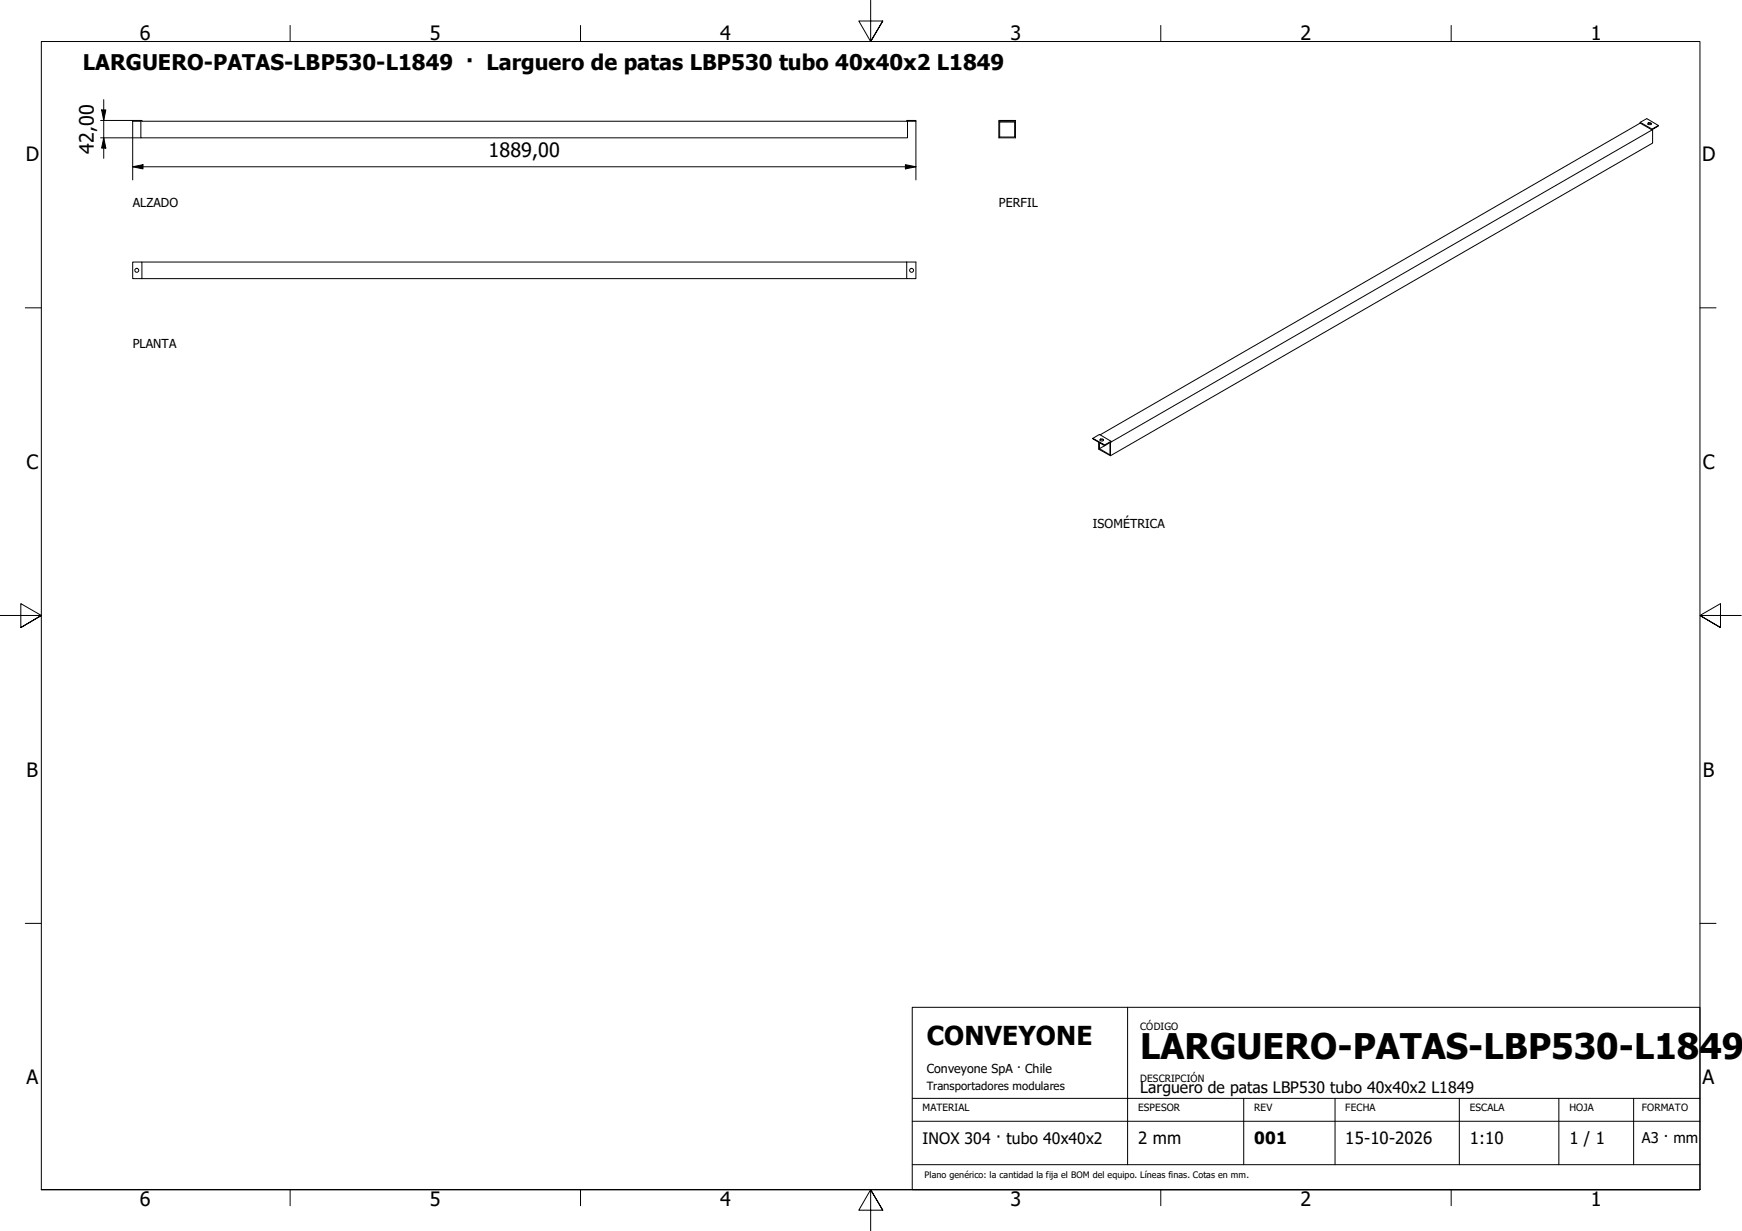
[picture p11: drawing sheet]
<svg xmlns="http://www.w3.org/2000/svg" width="420mm" height="297mm" viewBox="0 0 420 297" stroke-linecap="round" stroke-linejoin="round" font-family="sans-serif">
<defs><g id="words">
<text font-size="8.5" x="275" y="255.6">LARGUERO-PATAS-LBP530-L1849</text>
<text font-size="6.3" x="223.5" y="252.2">CONVEYONE</text>
<text font-size="5.2" x="20" y="17">LARGUERO-PATAS-LBP530-L1849 · Larguero de patas LBP530 tubo 40x40x2 L1849</text>
<g font-size="4.8">
<text x="33.7" y="9.6">6</text>
<text x="103.7" y="9.6">5</text>
<text x="173.7" y="9.6">4</text>
<text x="243.7" y="9.6">3</text>
<text x="313.7" y="9.6">2</text>
<text x="383.7" y="9.6">1</text>
<text x="6.2" y="38.9">D</text>
<text x="22.6" y="37.1" transform="rotate(-90 22.6 37.1)">42,00</text>
<text x="117.9" y="37.8">1889,00</text>
<text x="410.5" y="38.9">D</text>
<text x="6.4" y="113.1">C</text>
<text x="410.7" y="113.1">C</text>
<text x="6.4" y="187.4">B</text>
<text x="410.7" y="187.4">B</text>
<text x="6.4" y="261.7">A</text>
<text x="410.7" y="261.7">A</text>
<text x="33.7" y="290.9">6</text>
<text x="103.7" y="290.9">5</text>
<text x="173.7" y="290.9">4</text>
<text x="243.7" y="290.9">3</text>
<text x="313.7" y="290.9">2</text>
<text x="383.7" y="290.9">1</text>
</g>
<g font-size="4.1">
<text x="274.5" y="276.1">2 mm</text>
<text x="302.5" y="276.1">001</text>
<text x="324.5" y="276.1">15-10-2026</text>
<text x="354.5" y="276.1">1:10</text>
<text x="378.5" y="276.1">1 / 1</text>
</g>
<g font-size="3.8">
<text x="275" y="263.8">Larguero de patas LBP530 tubo 40x40x2 L1849</text>
<text x="222.5" y="276">INOX 304 · tubo 40x40x2</text>
</g>
<text font-size="3.6" x="396" y="275.7">A3 · mm</text>
<g font-size="3">
<text x="32" y="50">ALZADO</text>
<text x="240.9" y="50">PERFIL</text>
<text x="32" y="83.9">PLANTA</text>
<text x="263.6" y="127.5">ISOMÉTRICA</text>
<text x="223.5" y="258.8">Conveyone SpA · Chile</text>
</g>
<text font-size="2.7" x="223.5" y="263.1">Transportadores modulares</text>
<g font-size="2.4">
<text x="275" y="248.5">CÓDIGO</text>
<text x="275" y="261">DESCRIPCIÓN</text>
<text x="222.5" y="268">MATERIAL</text>
<text x="274.5" y="268.1">ESPESOR</text>
<text x="302.5" y="268">REV</text>
<text x="324.5" y="268.1">FECHA</text>
<text x="354.5" y="268.1">ESCALA</text>
<text x="378.5" y="268.1">HOJA</text>
<text x="396" y="268.1">FORMATO</text>
</g>
<text font-size="2.2" x="223" y="284.2">Plano genérico: la cantidad la fija el BOM del equipo. Líneas finas. Cotas en mm.</text>
</g></defs>
<!-- layer: Visible (ISO) -->
<g fill="none" stroke="#000" stroke-width=".24">
<path d="M32 29.1h2.2v.2h184.5v-.2h2.2v.2h-2v4h-184.9v-4h-2zM240.9 29.1h4v.2h-4zM240.9 29.3v4h4v-4M241.1 29.4h3.6v3.7h-3.6zM395.6 29.7v-.2l1.6-.9 2.8 1.7M395.6 29.7l-130.3 75.3M395.6 29.5l2.9 1.7M395.6 29.7l2.9 1.7M397.4 30l.3-.2 .6 .2M397.6 29.6a.35 .35 0 0 1 .5 0 .35 .35 0 0 1 .1 .4l-.2 .1a.29 .29 0 0 1-.5 0 .29 .29 0 0 1 .1-.5zM398.5 31.4v-.2l1.5-.9-1.4 .9v3.3l-130.8 75.5v-3.3l-2.6 1.6v-1.5M398.5 31.4l-130.5 75.3v-.2l-2.8-1.7-1.6 1 2.8 1.8v-.2l-2.8-1.6"/>
<path d="M32 63.2h2.2v4h-2.2zM34.2 63.2h186.7v4h-2.2v-4M34.2 67.2h184.5M265 106.7v1.7l2.8 1.6M265.3 106.2l.1-.1 .7 .1M265.3 106l.2-.1a.34 .34 0 0 1 .5 0 .34 .34 0 0 1-.1 .5 .42 .42 0 0 1-.6-.4zM267.7 106.8v3l-2.5-1.5M268 106.5l-1.6 .9"/>
<circle cx="33" cy="65.2" r=".48"/>
<circle cx="219.9" cy="65.2" r=".48"/>
</g>
<!-- layer: Borde (ISO) -->
<g fill="none" stroke="#000" stroke-width=".24">
<path d="M70 6.1v3.9M140 6.1v3.9M210 0v10l-2.9-4.9h5.8l-2.9 4.9 2.9-4.9M280 6.1v3.9M350 6.1v3.9M6.1 74.3h3.9M410 74.3h3.9M0 148.5h10l-5-2.8v5.7l5-2.9-5 2.9M420 148.5h-10l5-2.8v5.7l-5-2.9 5 2.9M6.1 222.8h3.9M410 222.8h3.9M10 287.1v-277.1h400v277.1h-400h400"/>
<path d="M70 287.1v3.8M140 287.1v3.8M212.9 292l-2.9-4.9 2.9 4.9h-5.8l2.9-4.9v9.9M280 287.1v3.8M350 287.1v3.8"/>
</g>
<path d="M220 243.1h190v44h-190zM272 243.1v37.9M220 270.6h190M220 265h190M300 265v16M322 265v16M352 265v16M376 265v16M394 265v16M220 281h190" fill="none" stroke="#000" stroke-width=".24"/>
<!-- layer: Cota (ISO) -->
<path d="M24.3 29.1h7.7M24.3 33.3h9.7M24.5 26.5h1l-.5 2.6zM25 33.3l.5 2.4h-1zM25 24.1v14.1M32 29.3v14.1M218.4 39.7l2.5 .5-2.5 .6zM220.9 29.3v14.1M32 40.2l2.5-.5v1.1zM32 40.2h188.9" fill="none" stroke="#000" stroke-width=".24"/>
<path d="M24.5 26.5h1l-.5 2.6zM25 33.3l.5 2.4h-1zM32 40.2l2.5-.5v1.1zM218.4 39.7l2.5 .5-2.5 .6z" fill="#000"/>
<use href="#words"/>
</svg>
